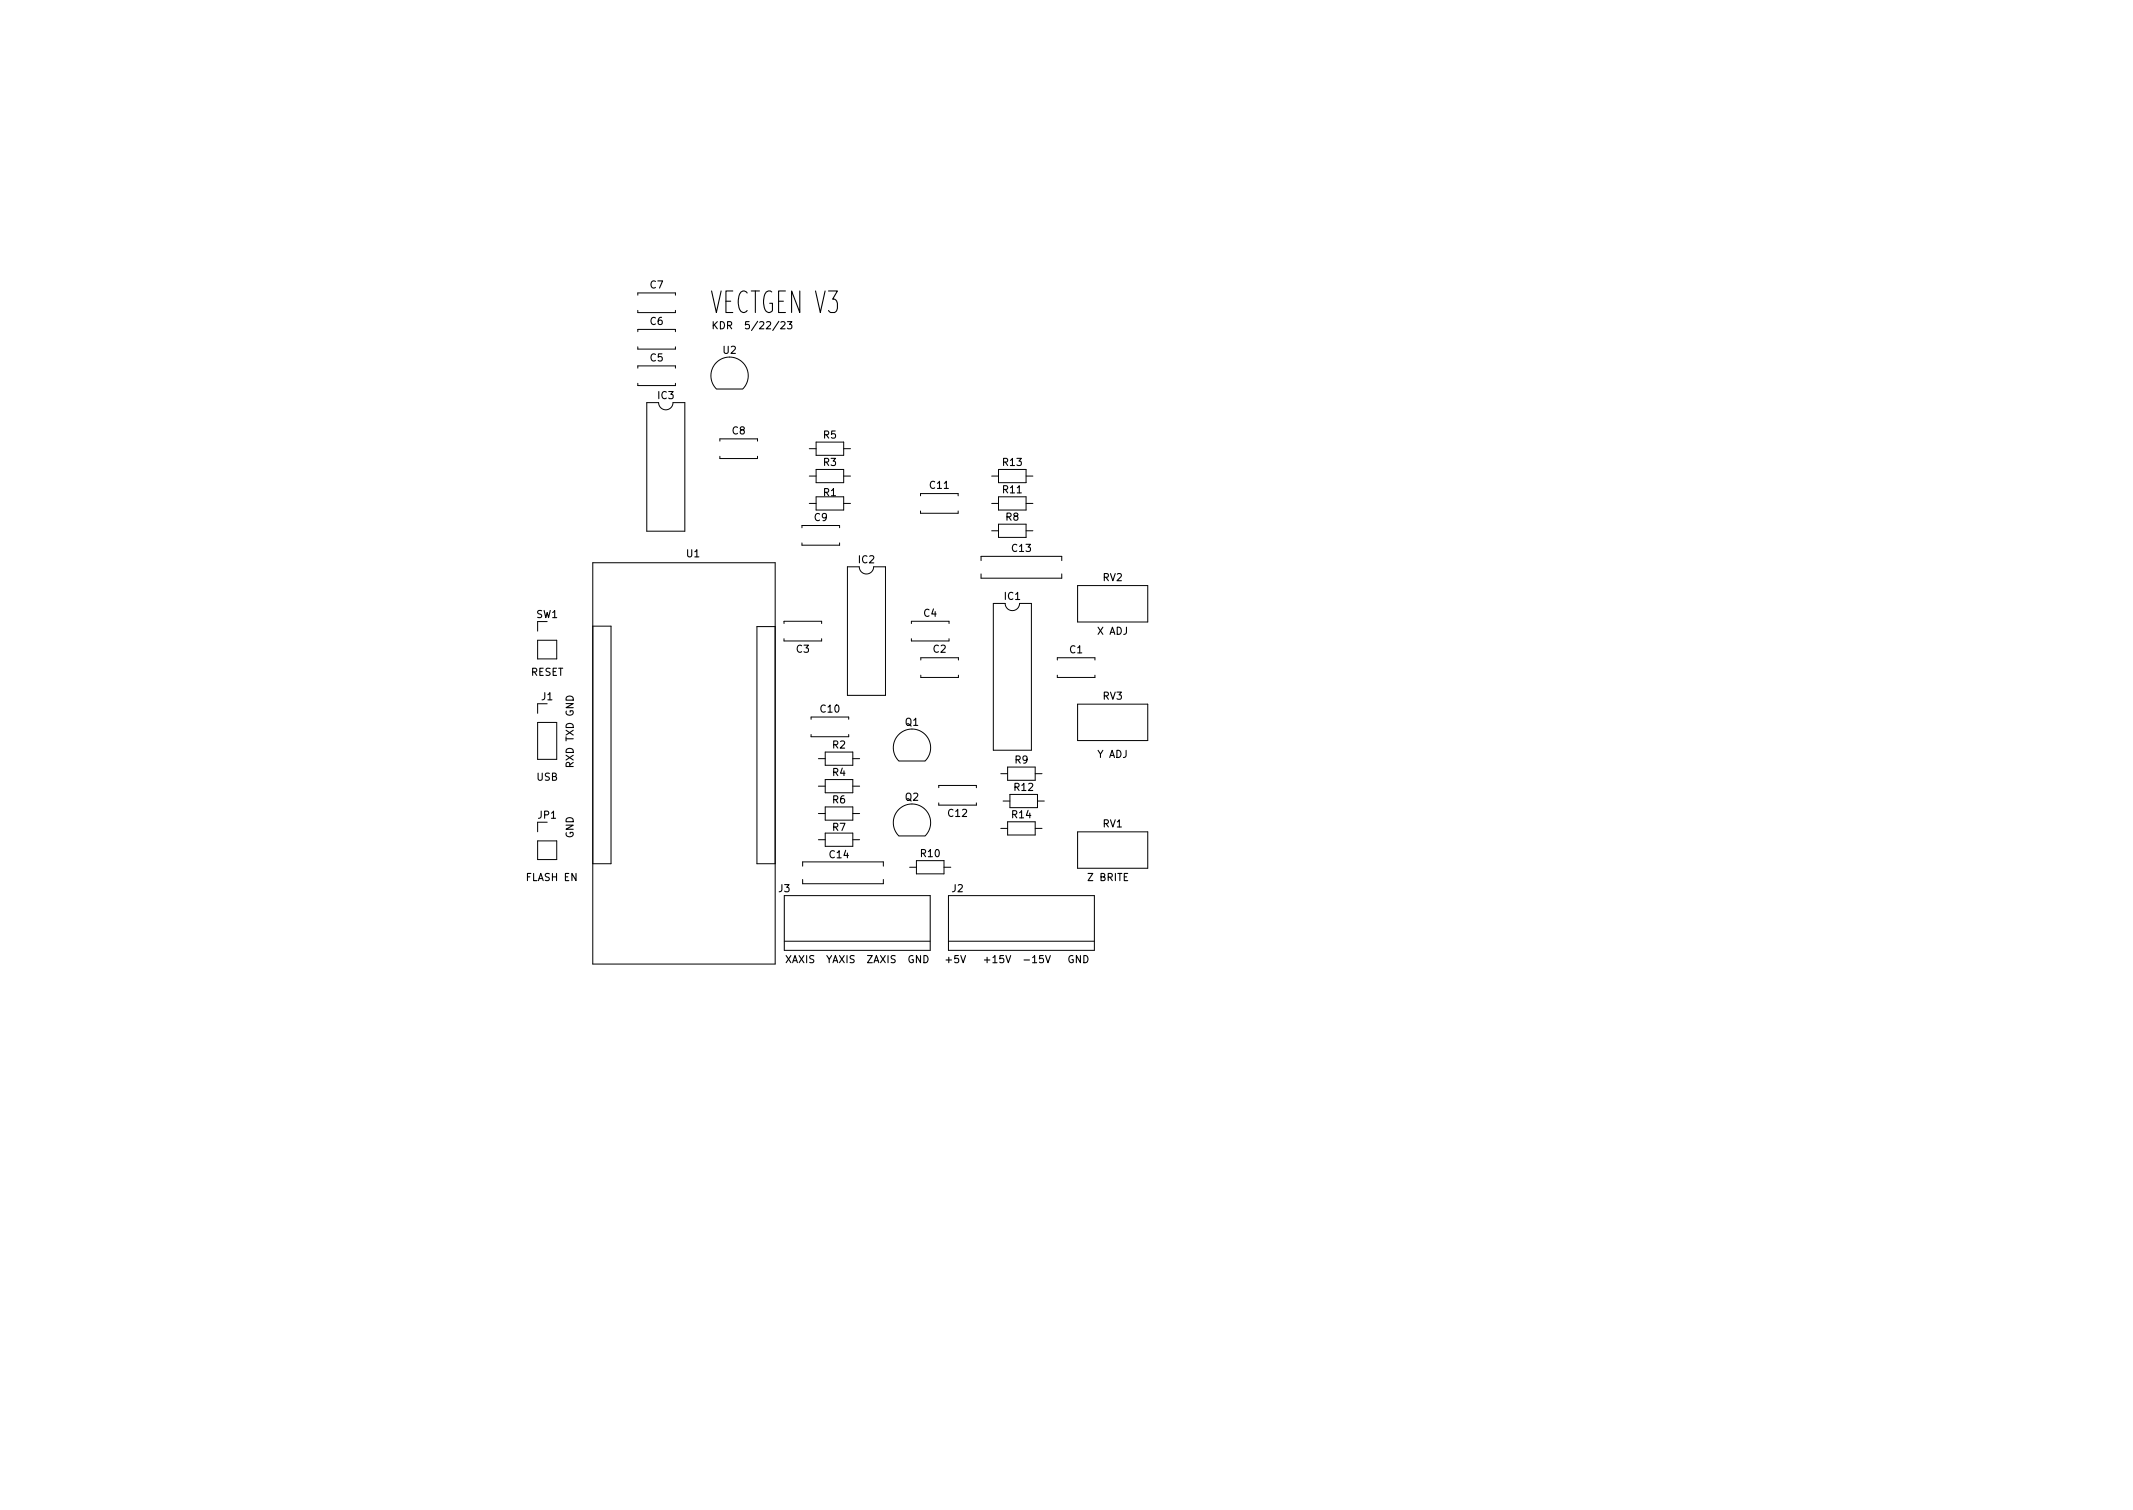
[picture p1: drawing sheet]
<svg xmlns="http://www.w3.org/2000/svg" width="297mm" height="210mm" viewBox="0 0 297 210" stroke-linecap="round" stroke-linejoin="round" font-family="sans-serif">
<defs><g id="words">
<text font-size="4.2" x="99.1" y="43.7">VECTGEN V3</text>
<g font-size="1.4">
<text x="90.5" y="40.2">C7</text>
<text x="90.5" y="45.2">C6</text>
<text x="100.6" y="45.8">KDR 5/22/23</text>
<text x="90.5" y="50.3">C5</text>
<text x="100.7" y="49.3">U2</text>
<text x="91.6" y="55.6">IC3</text>
<text x="102" y="60.5">C8</text>
<text x="114.7" y="61.1">R5</text>
<text x="114.7" y="64.9">R3</text>
<text x="139.7" y="64.9">R13</text>
<text x="114.7" y="69.1">R1</text>
<text x="129.5" y="68.1">C11</text>
<text x="139.7" y="68.7">R11</text>
<text x="95.6" y="77.6">U1</text>
<text x="113.4" y="72.5">C9</text>
<text x="140.1" y="72.5">R8</text>
<text x="141" y="76.8">C13</text>
<text x="119.6" y="78.4">IC2</text>
<text x="139.9" y="83.5">IC1</text>
<text x="153.6" y="80.9">RV2</text>
<text x="74.7" y="86">SW1</text>
<text x="128.6" y="85.9">C4</text>
<text x="152.9" y="88.4">X ADJ</text>
<text x="73.9" y="94.1">RESET</text>
<text x="110.9" y="90.9">C3</text>
<text x="130" y="90.9">C2</text>
<text x="149" y="91">C1</text>
<text x="75.4" y="97.5">J1</text>
<text x="114.3" y="99.2">C10</text>
<text x="126.1" y="101.1">Q1</text>
<text x="153.6" y="97.4">RV3</text>
<text x="79.9" y="106.6" transform="rotate(-90 79.9 106.6)">RXD TXD GND</text>
<text x="115.9" y="104.2">R2</text>
<text x="141.3" y="106.3">R9</text>
<text x="152.9" y="105.5">Y ADJ</text>
<text x="74.7" y="108.7">USB</text>
<text x="75" y="114">JP1</text>
<text x="115.9" y="108">R4</text>
<text x="115.9" y="111.9">R6</text>
<text x="126.1" y="111.5">Q2</text>
<text x="132.1" y="113.7">C12</text>
<text x="141" y="113.9">R14</text>
<text x="141.3" y="110.1">R12</text>
<text x="79.9" y="116.7" transform="rotate(-90 79.9 116.7)">GND</text>
<text x="115.6" y="119.5">C14</text>
<text x="115.9" y="115.7">R7</text>
<text x="128.3" y="119.3">R10</text>
<text x="153.6" y="115.2">RV1</text>
<text x="73.4" y="122.7">FLASH EN</text>
<text x="108.4" y="124.2">J3</text>
<text x="132.6" y="124.2">J2</text>
<text x="151.6" y="122.7">Z BRITE</text>
<text x="110.4" y="134.1">XAXIS YAXIS ZAXIS GND</text>
<text x="137.8" y="134.1">+15V -15V</text>
<text x="146" y="134.1">GND</text>
</g>
</g></defs>
<g fill="none" stroke="#000" stroke-width=".15">
<path d="M99.3 44.8v1M99.5 45.2l.4 .6M99.9 44.8l-.6 .6M109.7 44.8h.6l-.4 .4 .3 .1v.4l-.1 .1-.4-.1M109.5 133.1l.6 1M110.1 133.1l-.6 1M128.7 133.1a.51 .51 0 0 1 .5 .5 .51 .51 0 0 1-.5 .5zM131.7 133.7h.8M132.1 133.3v.8M133.5 133.1h-.5l-.1 .4 .2-.1 .3 .1 .1 .1v.4l-.2 .1-.4-.1M133.8 133.1l.3 1 .4-1M137.1 133.7h.7"/>
<path d="M145.3 133.1h-.5l-.1 .4 .2-.1 .3 .1 .1 .1v.4l-.2 .1-.4-.1M150.5 133.1v1l-.6-1v1M150.9 133.1a.51 .51 0 0 1 .6 .5 .51 .51 0 0 1-.6 .5z"/>
</g>
<g fill="none" stroke="#000" stroke-width=".14">
<path d="M88.8 41.1v-.3h5.3v.3M88.8 43.2v.3h5.3v-.3M88.8 46.2v-.3h5.3v.3M88.8 48.3v.3h5.3v-.3M88.8 51.3v-.4h5.3v.4M88.8 53.4v.3h5.3v-.3M90.1 56.1h1.6a1 1 0 0 0 1 1 1 1 0 0 0 1-1h1.7v17.9h-5.3zM99.8 54.2a2.6 2.6 0 0 1 0-3.7 2.6 2.6 0 0 1 3.6 0 2.6 2.6 0 0 1 0 3.7M99.8 54.2h3.6M82.5 78.4h25.4v55.8h-25.4zM100.2 61.4v-.3h5.3v.3M100.2 63.5v.3h5.3v-.3"/>
<path d="M111.7 73.5v-.3h5.2v.3M111.7 75.6v.3h5.2v-.3M112.7 70.1h1M112.7 66.3h1M112.7 62.5h1M113.7 69.2h3.8v1.8h-3.8zM113.7 65.4h3.8v1.8h-3.8zM113.7 61.6h3.8v1.8h-3.8zM117.5 70.1h.9M117.5 66.3h.9M117.5 62.5h.9M118 78.9h1.7a1 1 0 0 0 1 1 1 1 0 0 0 1-1h1.6v17.9h-5.3z"/>
<path d="M128.2 69v-.3h5.2v.3M128.2 71.2v.3h5.2v-.3M136.6 78.1v-.6h11.3v.6M136.6 79.9v.6h11.3v-.6M138.1 73.9h1M138.1 70.1h1M138.1 66.3h1M139.1 73h3.8v1.8h-3.8zM139.1 65.4h3.8v1.8h-3.8zM139.1 69.2h3.8v1.8h-3.8zM142.9 73.9h.9M142.9 70.1h.9"/>
<path d="M142.9 66.3h.9M74.9 86.5v1.4M74.9 89.1h2.6v2.6h-2.6zM76.2 98h-1.3v1.3M82.5 87.2h2.6v33.1h-2.6M107.9 87.2h-2.5v33.1h2.5M109.2 86.8v-.3h5.2v.3M109.2 88.9v.3h5.2v-.3M126.9 86.8v-.3h5.3v.3M126.9 88.9v.3h5.3v-.3M128.2 91.9v-.3h5.3v.3M128.2 94v.3h5.3v-.3"/>
<path d="M138.3 84h1.7a1 1 0 0 0 1 1 1 1 0 0 0 1-1h1.6v20.5h-5.3zM147.2 91.9v-.3h5.3v.3M147.2 94v.3h5.3v-.3M150.1 81.5h9.7v5.1h-9.7zM150.1 98h9.7v5.1h-9.7zM74.9 100.6h2.6v5.1h-2.6zM74.9 114.5v1.3M74.9 117.1h2.6v2.6h-2.6zM112.9 100.2v-.4h5.3v.4M112.9 102.3v.3h5.3v-.3M114 109.5h.9M114 116.9h.9"/>
<path d="M114 105.6h.9M114 113.3h.9M114.9 108.5h3.9v1.9h-3.9zM114.9 104.7h3.9v1.9h-3.9zM114.9 112.4h3.9v1.8h-3.9zM114.9 116h3.9v1.8h-3.9zM118.8 109.5h.9M118.8 116.9h.9M118.8 105.6h.9M118.8 113.3h.9M125.2 106a2.6 2.6 0 0 1 0-3.7 2.6 2.6 0 0 1 3.6 0 2.6 2.6 0 0 1 0 3.7M125.2 116.4a2.6 2.6 0 0 1 0-3.7 2.6 2.6 0 0 1 3.6 0 2.6 2.6 0 0 1 0 3.7"/>
<path d="M125.2 106h3.6M125.2 116.4h3.6M127.6 119.8h3.9v1.9h-3.9zM130.7 111.8v.3h5.3v-.3M130.7 109.7v-.3h5.3v.3M139.4 107.7h.9M139.4 115.3h.9M139.7 111.5h.9M140.3 106.8h3.9v1.8h-3.9zM140.3 114.4h3.9v1.9h-3.9zM140.6 110.6h3.9v1.9h-3.9zM144.2 107.7h.9"/>
<path d="M144.2 115.3h.9M144.5 111.5h.9M150.1 115.8h9.7v5.1h-9.7zM109.2 124.7h20.3v7.6h-20.3zM109.2 131.1h20.3M111.8 120.6v-.6h11.2v.6M111.8 122.5v.6h11.2v-.6M126.7 120.8h.9M131.5 120.8h.9M132.1 124.7h20.3v7.6h-20.3zM132.1 131.1h20.3"/>
</g>
<use href="#words"/>
</svg>
